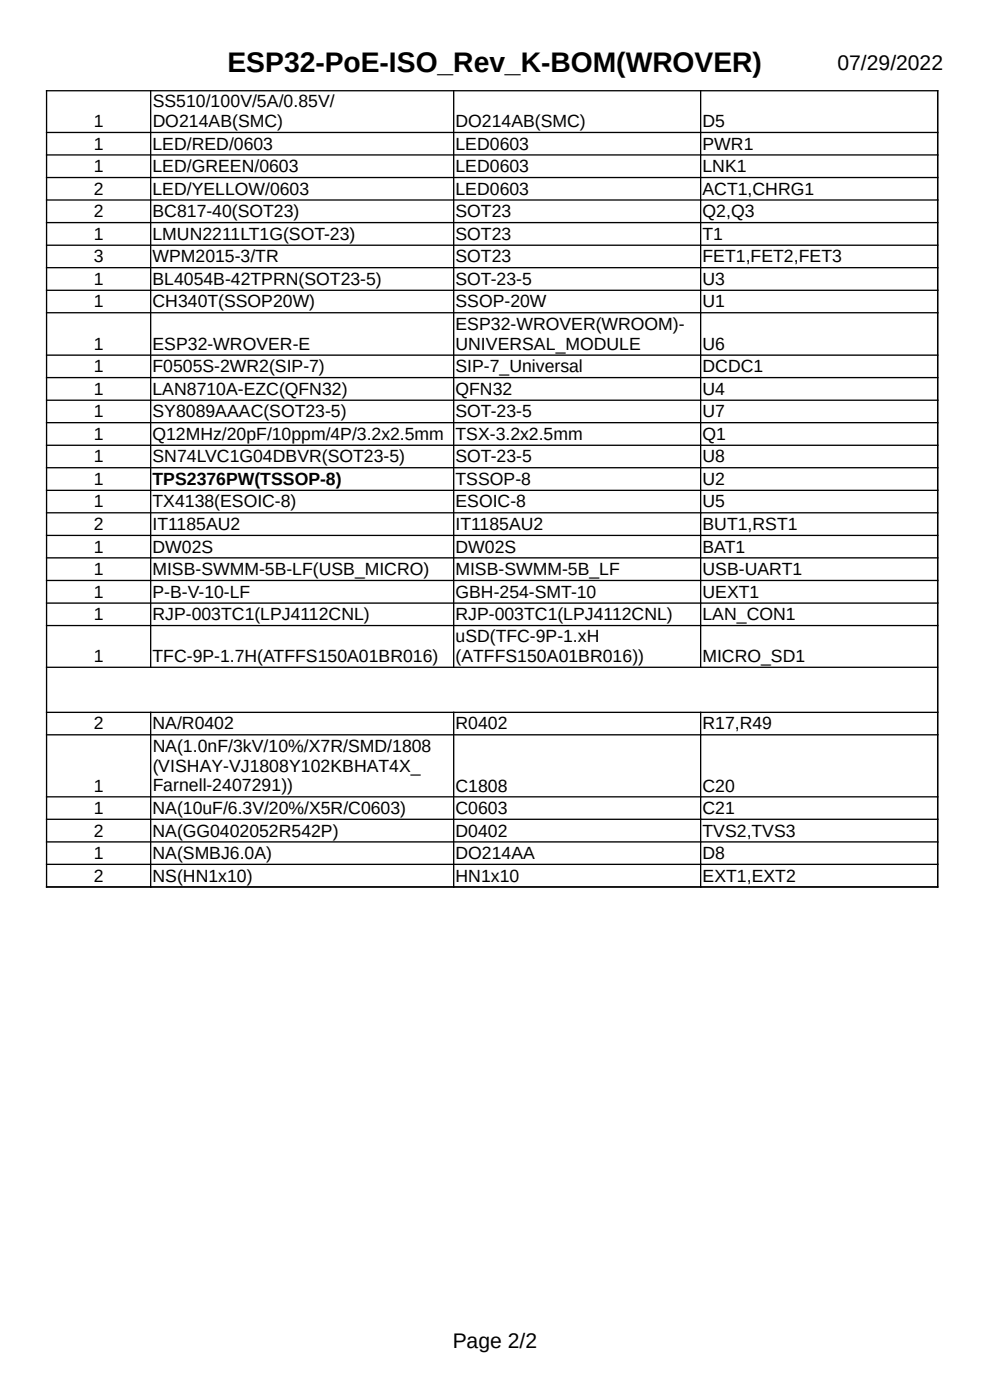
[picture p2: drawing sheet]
<svg xmlns="http://www.w3.org/2000/svg" width="210mm" height="297mm" viewBox="0 0 210 297" stroke-linecap="round" stroke-linejoin="round" font-family="sans-serif">
<defs><g id="words">
<text font-size="6" x="48.3" y="15.4">ESP32-PoE-ISO_Rev_K-BOM(WROVER)</text>
<g font-size="4.5">
<text x="177.6" y="14.8">07/29/2022</text>
<text x="96" y="286">Page 2/2</text>
</g>
<g font-size="3.7">
<text x="32.4" y="22.8">SS510/100V/5A/0.85V/</text>
<text x="19.9" y="27">1</text>
<text x="32.4" y="27">DO214AB(SMC)</text>
<text x="96.6" y="27">DO214AB(SMC)</text>
<text x="149" y="27">D5</text>
<text x="19.9" y="31.7">1</text>
<text x="32.3" y="31.7">LED/RED/0603</text>
<text x="96.6" y="31.7">LED0603</text>
<text x="149" y="31.7">PWR1</text>
<text x="19.9" y="36.5">1</text>
<text x="19.9" y="41.3">2</text>
<text x="32.3" y="36.5">LED/GREEN/0603</text>
<text x="32.3" y="41.3">LED/YELLOW/0603</text>
<text x="96.6" y="36.5">LED0603</text>
<text x="96.6" y="41.3">LED0603</text>
<text x="149" y="36.5">LNK1</text>
<text x="149" y="41.3">ACT1,CHRG1</text>
<text x="19.9" y="46.1">2</text>
<text x="32.3" y="46.1">BC817-40(SOT23)</text>
<text x="96.6" y="46.1">SOT23</text>
<text x="149" y="46.1">Q2,Q3</text>
<text x="19.9" y="50.9">1</text>
<text x="32.3" y="50.9">LMUN2211LT1G(SOT-23)</text>
<text x="96.6" y="50.9">SOT23</text>
<text x="149" y="50.9">T1</text>
<text x="19.9" y="55.7">3</text>
<text x="32.3" y="55.7">WPM2015-3/TR</text>
<text x="96.6" y="55.7">SOT23</text>
<text x="149" y="55.7">FET1,FET2,FET3</text>
<text x="19.9" y="60.4">1</text>
<text x="19.9" y="65.2">1</text>
<text x="32.3" y="60.4">BL4054B-42TPRN(SOT23-5)</text>
<text x="32.3" y="65.2">CH340T(SSOP20W)</text>
<text x="96.6" y="60.4">SOT-23-5</text>
<text x="96.6" y="65.2">SSOP-20W</text>
<text x="149" y="60.4">U3</text>
<text x="149" y="65.2">U1</text>
<text x="96.6" y="70">ESP32-WROVER(WROOM)-</text>
<text x="19.9" y="74.2">1</text>
<text x="32.3" y="74.2">ESP32-WROVER-E</text>
<text x="96.6" y="74.2">UNIVERSAL_MODULE</text>
<text x="149" y="74.2">U6</text>
<text x="19.9" y="79">1</text>
<text x="19.9" y="83.8">1</text>
<text x="32.3" y="79">F0505S-2WR2(SIP-7)</text>
<text x="32.3" y="83.8">LAN8710A-EZC(QFN32)</text>
<text x="96.6" y="79">SIP-7_Universal</text>
<text x="96.6" y="83.8">QFN32</text>
<text x="149" y="79">DCDC1</text>
<text x="149" y="83.8">U4</text>
<text x="19.9" y="88.5">1</text>
<text x="32.3" y="88.5">SY8089AAAC(SOT23-5)</text>
<text x="96.6" y="88.5">SOT-23-5</text>
<text x="149" y="88.5">U7</text>
<text x="19.9" y="93.3">1</text>
<text x="32.3" y="93.3">Q12MHz/20pF/10ppm/4P/3.2x2.5mm</text>
<text x="96.6" y="93.3">TSX-3.2x2.5mm</text>
<text x="149" y="93.3">Q1</text>
<text x="19.9" y="98.1">1</text>
<text x="32.3" y="98.1">SN74LVC1G04DBVR(SOT23-5)</text>
<text x="96.6" y="98.1">SOT-23-5</text>
<text x="149" y="98.1">U8</text>
<text x="19.9" y="102.9">1</text>
<text x="19.9" y="107.7">1</text>
<text x="32.3" y="102.9">TPS2376PW(TSSOP-8)</text>
<text x="32.3" y="107.7">TX4138(ESOIC-8)</text>
<text x="96.6" y="102.9">TSSOP-8</text>
<text x="96.6" y="107.7">ESOIC-8</text>
<text x="149" y="102.9">U2</text>
<text x="149" y="107.7">U5</text>
<text x="19.9" y="112.5">2</text>
<text x="32.3" y="112.5">IT1185AU2</text>
<text x="96.6" y="112.5">IT1185AU2</text>
<text x="149" y="112.5">BUT1,RST1</text>
<text x="19.9" y="117.2">1</text>
<text x="32.3" y="117.2">DW02S</text>
<text x="96.6" y="117.2">DW02S</text>
<text x="149" y="117.2">BAT1</text>
<text x="19.9" y="122">1</text>
<text x="32.3" y="122">MISB-SWMM-5B-LF(USB_MICRO)</text>
<text x="96.6" y="122">MISB-SWMM-5B_LF</text>
<text x="149" y="122">USB-UART1</text>
<text x="19.9" y="126.8">1</text>
<text x="19.9" y="131.6">1</text>
<text x="32.3" y="126.8">P-B-V-10-LF</text>
<text x="32.3" y="131.6">RJP-003TC1(LPJ4112CNL)</text>
<text x="96.6" y="126.8">GBH-254-SMT-10</text>
<text x="96.6" y="131.6">RJP-003TC1(LPJ4112CNL)</text>
<text x="149" y="126.8">UEXT1</text>
<text x="149" y="131.6">LAN_CON1</text>
<text x="96.6" y="136.2">uSD(TFC-9P-1.xH</text>
<text x="19.9" y="140.4">1</text>
<text x="32.3" y="140.4">TFC-9P-1.7H(ATFFS150A01BR016)</text>
<text x="96.6" y="140.4">(ATFFS150A01BR016))</text>
<text x="149" y="140.4">MICRO_SD1</text>
<text x="19.9" y="154.7">2</text>
<text x="32.3" y="154.7">NA/R0402</text>
<text x="96.6" y="154.7">R0402</text>
<text x="149" y="154.7">R17,R49</text>
<text x="32.4" y="159.5">NA(1.0nF/3kV/10%/X7R/SMD/1808</text>
<text x="19.9" y="167.9">1</text>
<text x="32.4" y="163.7">(VISHAY-VJ1808Y102KBHAT4X_</text>
<text x="32.4" y="167.9">Farnell-2407291))</text>
<text x="96.6" y="167.9">C1808</text>
<text x="149" y="167.9">C20</text>
<text x="19.9" y="172.7">1</text>
<text x="32.3" y="172.7">NA(10uF/6.3V/20%/X5R/C0603)</text>
<text x="96.6" y="172.7">C0603</text>
<text x="149" y="172.7">C21</text>
<text x="19.9" y="177.5">2</text>
<text x="32.3" y="177.5">NA(GG0402052R542P)</text>
<text x="96.6" y="177.5">D0402</text>
<text x="149" y="177.5">TVS2,TVS3</text>
<text x="19.9" y="182.2">1</text>
<text x="32.3" y="182.2">NA(SMBJ6.0A)</text>
<text x="96.6" y="182.2">DO214AA</text>
<text x="149" y="182.2">D8</text>
<text x="19.9" y="187">2</text>
<text x="32.3" y="187">NS(HN1x10)</text>
<text x="96.6" y="187">HN1x10</text>
<text x="149" y="187">EXT1,EXT2</text>
</g>
</g></defs>
<g fill="none" stroke="#000" stroke-width=".28">
<path d="M9.7 19.2h189.3M9.9 19.1v169.2M32 19.1v122.6M96.2 19.1v122.6M148.6 19.1v122.6M198.9 19.1v169.2M9.7 28.1h189.3M9.7 32.9h189.3M9.7 37.7h189.3M9.7 42.4h189.3M9.7 47.2h189.3M9.7 52h189.3"/>
<path d="M9.7 56.8h189.3M9.7 61.6h189.3M9.7 66.3h189.3M9.7 75.3h189.3M9.7 80.1h189.3M9.7 84.9h189.3M9.7 89.7h189.3M9.7 94.5h189.3M9.7 99.2h189.3M9.7 104h189.3M9.7 108.8h189.3M9.7 113.6h189.3"/>
<path d="M9.7 118.3h189.3M9.7 123.1h189.3M9.7 127.9h189.3M9.7 132.7h189.3M9.7 141.6h189.3M9.7 151.1h189.3M9.7 155.9h189.3M32 151v37.3M96.2 151v37.3M148.6 151v37.3M9.7 169h189.3M9.7 173.8h189.3"/>
<path d="M9.7 178.6h189.3M9.7 183.4h189.3M9.7 188.2h189.3"/>
</g>
<use href="#words"/>
</svg>
